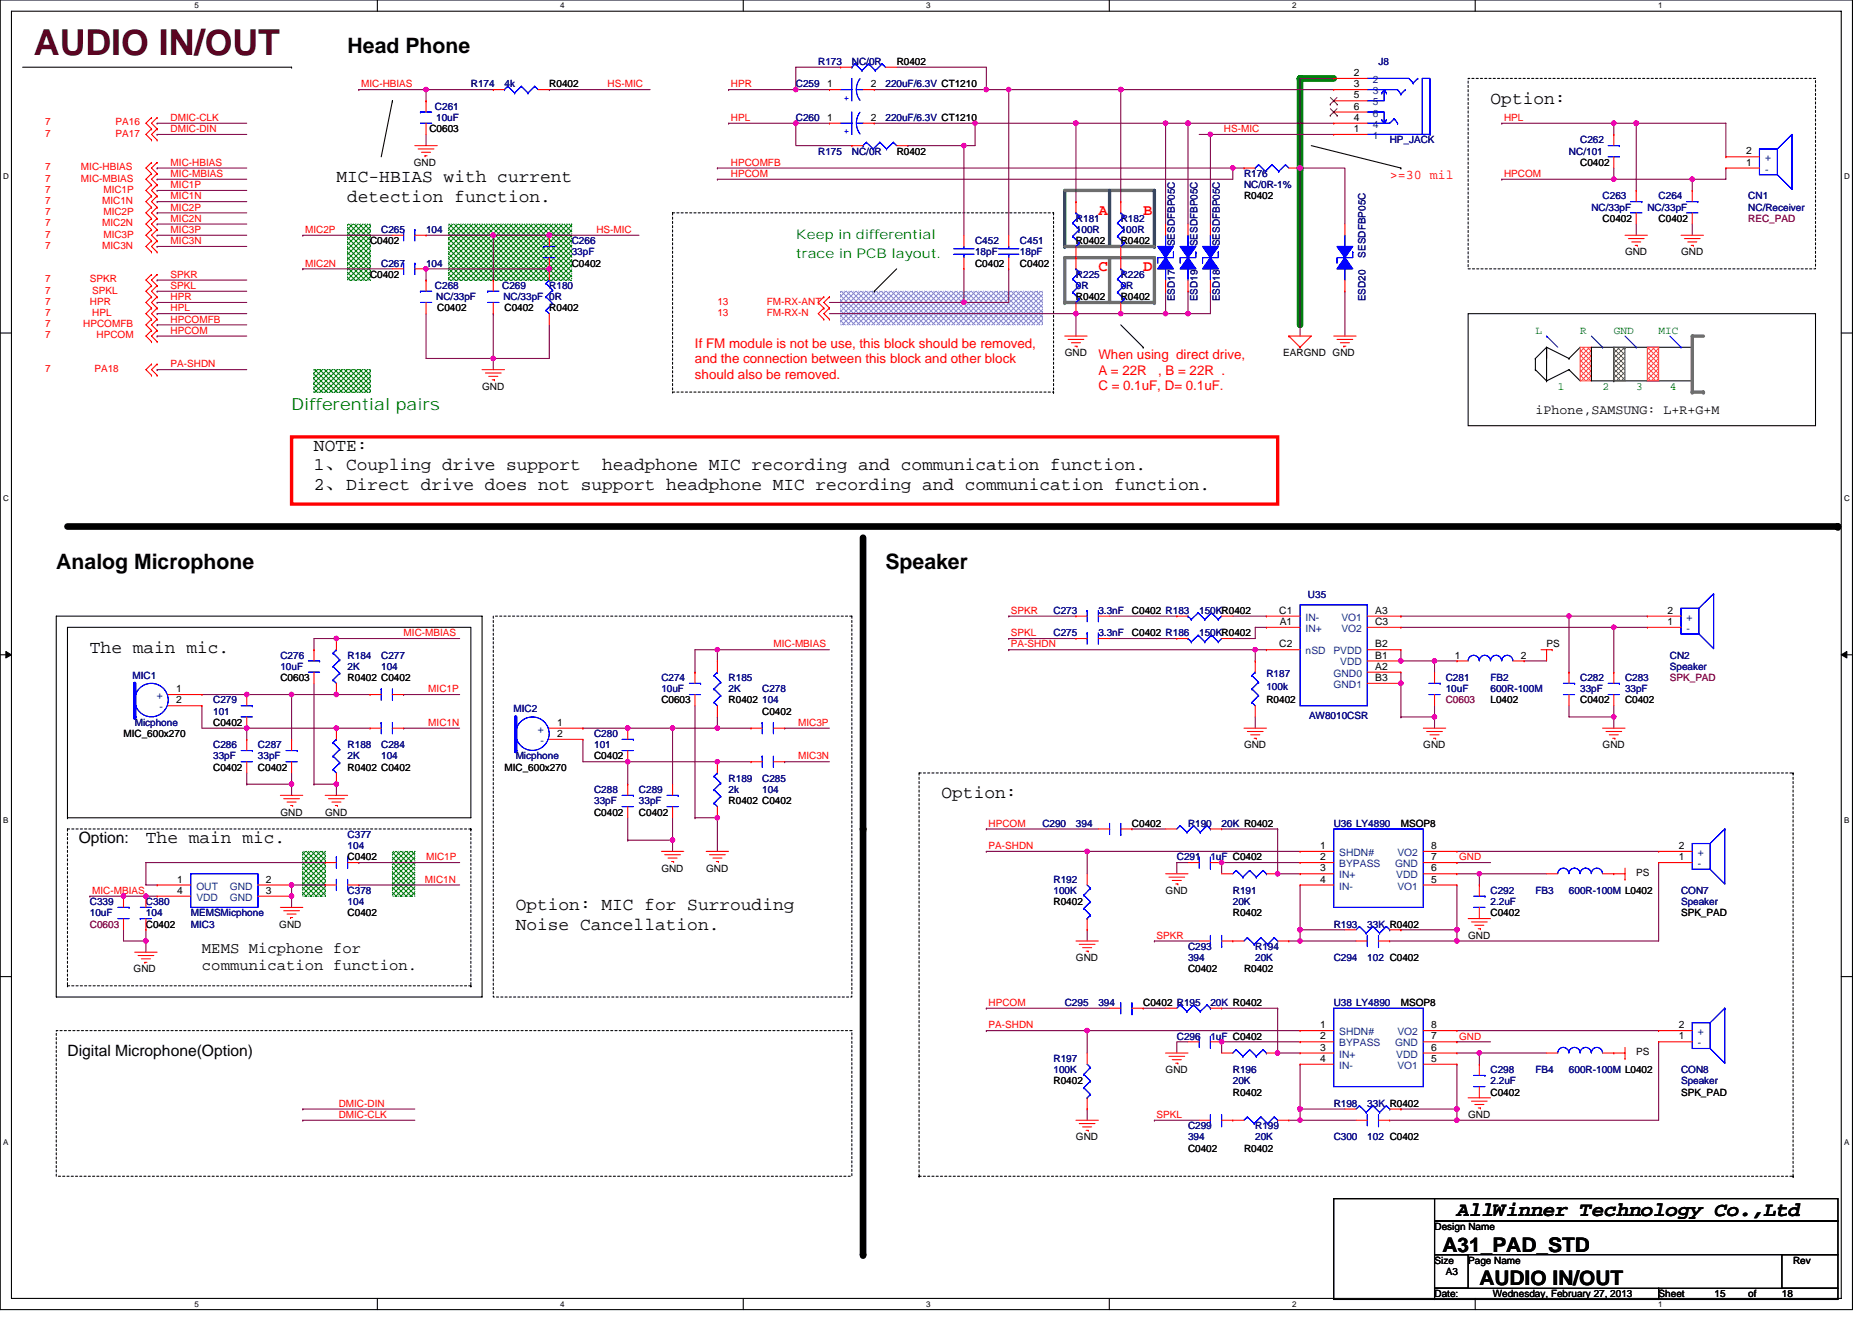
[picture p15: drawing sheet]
<svg xmlns="http://www.w3.org/2000/svg" width="297mm" height="210mm" viewBox="0 0 297 210" stroke-linecap="round" stroke-linejoin="round" font-family="sans-serif">
<defs><g id="words">
<text font-size="5.7" fill="#400000" x="5.4" y="8.7">AUDIO IN/OUT</text>
<g font-size="3.4">
<text x="55.2" y="8.4">Head Phone</text>
<text x="8.9" y="90.2">Analog Microphone</text>
<text x="140.5" y="90.2">Speaker</text>
</g>
<g font-size="3.2">
<text x="231.2" y="193">AllWinner Technology Co.,Ltd</text>
<text x="228.9" y="198.7">A31_PAD_STD</text>
<text x="234.7" y="203.9">AUDIO IN/OUT</text>
</g>
<g font-size="2.8">
<text x="236.5" y="16.5">Option:</text>
<text x="53.4" y="28.9">MIC-HBIAS with current</text>
<text x="55.1" y="32">detection function.</text>
<text x="49.8" y="71.6">NOTE:</text>
<text x="49.8" y="74.7">1、Coupling drive support</text>
<text x="49.8" y="77.7">2、Direct drive does not support headphone MIC recording and communication function.</text>
<text x="95.5" y="74.7">headphone MIC recording and communication function.</text>
<text x="14.3" y="103.6">The main mic.</text>
<text x="149.4" y="126.7">Option:</text>
<text x="23.2" y="133.8">The main mic.</text>
<text x="81.8" y="144.5">Option: MIC for Surrouding</text>
<text x="81.8" y="147.6">Noise Cancellation.</text>
</g>
<text font-size="2.6" fill="#008000" x="46.3" y="65.2">Differential pairs</text>
<g font-size="2.5" fill="#f00">
<text x="174.3" y="34.1">A</text>
<text x="181.4" y="34.1">B</text>
<text x="174.3" y="43">C</text>
<text x="181.4" y="43">D</text>
</g>
<g font-size="2.5">
<text x="12.5" y="133.8">Option:</text>
<text x="32" y="151.3">MEMS Micphone for</text>
<text x="32" y="154">communication function.</text>
<text x="10.7" y="167.6">Digital Microphone(Option)</text>
</g>
<g font-size="2.1" fill="#f00">
<text x="220.5" y="28.4">&gt;=30 mil</text>
<text x="110.3" y="55.2">If FM module is not be use, this block should be removed,</text>
<text x="110.3" y="57.7">and the connection between this block and other block</text>
<text x="174.3" y="57">When using direct drive,</text>
<text x="174.3" y="59.5">A = 22R</text>
<text x="183.8" y="59.5">, B = 22R .</text>
<text x="110.3" y="60.1">should also be removed.</text>
<text x="174.3" y="61.9">C = 0.1uF, D= 0.1uF.</text>
</g>
<g font-size="2.1" fill="#008000">
<text x="126.3" y="37.9">Keep in differential</text>
<text x="126.3" y="40.9">trace in PCB layout.</text>
</g>
<text font-size="2.1" x="243.6" y="65.7">iPhone,SAMSUNG: L+R+G+M</text>
<g font-size="1.8" fill="#008000">
<text x="243.6" y="52.9">L</text>
<text x="250.7" y="52.9">R</text>
<text x="256.1" y="52.9">GND</text>
<text x="263.2" y="52.9">MIC</text>
<text x="247.2" y="61.8">1</text>
<text x="254.3" y="61.8">2</text>
<text x="259.6" y="61.8">3</text>
<text x="265" y="61.8">4</text>
</g>
<g font-size="1.6" fill="#000080">
<text x="129.8" y="10.3">R173</text>
<text x="135.2" y="10.3">NC/0R</text>
<text x="218.7" y="10.3">J8</text>
<text x="69" y="17.4">C261</text>
<text x="74.7" y="13.9">R174</text>
<text x="80" y="13.9">4k</text>
<text x="126.3" y="13.9">C259</text>
<text x="140.5" y="13.9">220uF/6.3V CT1210</text>
<text x="69.2" y="19.2">10uF</text>
<text x="126.3" y="19.2">C260</text>
<text x="140.5" y="19.2">220uF/6.3V CT1210</text>
<text x="220.5" y="22.8">HP_JACK</text>
<text x="250.7" y="22.8">C262</text>
<text x="129.8" y="24.5">R175</text>
<text x="135.2" y="24.5">NC/0R</text>
<text x="197.4" y="28.1">R176</text>
<text x="197.4" y="29.9">NC/0R-1%</text>
<text x="249" y="24.5">NC/101</text>
<text x="170.7" y="35.2">R181</text>
<text x="177.8" y="35.2">R182</text>
<text x="252.5" y="33.4">NC/33pF</text>
<text x="254.3" y="31.6">C263</text>
<text x="261.4" y="33.4">NC/33pF</text>
<text x="263.2" y="31.6">C264</text>
<text x="277.4" y="31.6">CN1</text>
<text x="277.4" y="33.4">NC/Receiver</text>
<text x="60.5" y="37">C265</text>
<text x="67.6" y="37">104</text>
<text x="90.7" y="38.8">C266</text>
<text x="90.7" y="40.5">33pF</text>
<text x="154.7" y="38.8">C452</text>
<text x="154.7" y="40.5">18pF</text>
<text x="161.8" y="38.8">C451</text>
<text x="161.8" y="40.5">18pF</text>
<text x="170.7" y="37">100R</text>
<text x="177.8" y="37">100R</text>
<text x="186.4" y="39.1" transform="rotate(-90 186.4 39.1)">SESDFBP05C</text>
<text x="190" y="39.1" transform="rotate(-90 190 39.1)">SESDFBP05C</text>
<text x="193.5" y="39.1" transform="rotate(-90 193.5 39.1)">SESDFBP05C</text>
<text x="216.7" y="40.9" transform="rotate(-90 216.7 40.9)">SESDFBP05C</text>
<text x="60.5" y="42.3">C267</text>
<text x="67.6" y="42.3">104</text>
<text x="69" y="45.9">C268</text>
<text x="69.2" y="47.6">NC/33pF</text>
<text x="79.7" y="45.9">C269</text>
<text x="79.9" y="47.6">NC/33pF 0R</text>
<text x="87.2" y="45.9">R180</text>
<text x="170.7" y="44.1">R225</text>
<text x="170.7" y="45.9">0R</text>
<text x="177.8" y="44.1">R226</text>
<text x="177.8" y="45.9">0R</text>
<text x="186.4" y="47.8" transform="rotate(-90 186.4 47.8)">ESD17</text>
<text x="190" y="47.8" transform="rotate(-90 190 47.8)">ESD19</text>
<text x="193.5" y="47.8" transform="rotate(-90 193.5 47.8)">ESD18</text>
<text x="216.7" y="47.8" transform="rotate(-90 216.7 47.8)">ESD20</text>
<text x="207.5" y="94.9">U35</text>
<text x="167.2" y="97.4">C273</text>
<text x="167.2" y="101">C275</text>
<text x="174.3" y="97.4">3.3nF</text>
<text x="174.3" y="101">3.3nF</text>
<text x="190.3" y="101">150KR0402</text>
<text x="190.3" y="97.4">150KR0402</text>
<text x="21" y="107.7">MIC1</text>
<text x="44.5" y="104.5">C276</text>
<text x="44.5" y="106.3">10uF</text>
<text x="55.2" y="104.5">R184</text>
<text x="55.2" y="106.3">2K</text>
<text x="60.5" y="104.5">C277</text>
<text x="60.5" y="106.3">104</text>
<text x="201" y="107.4">R187</text>
<text x="265" y="104.5">CN2</text>
<text x="265" y="106.3">Speaker</text>
<text x="33.8" y="111.7">C279</text>
<text x="33.8" y="113.4">101</text>
<text x="81.5" y="113.1">MIC2</text>
<text x="104.9" y="108.1">C274</text>
<text x="104.9" y="109.9">10uF</text>
<text x="115.6" y="108.1">R185</text>
<text x="115.6" y="109.9">2K</text>
<text x="120.9" y="109.9">C278</text>
<text x="120.9" y="111.7">104</text>
<text x="201" y="109.5">100k</text>
<text x="229.4" y="108.1">C281</text>
<text x="229.4" y="109.9">10uF</text>
<text x="236.5" y="108.1">FB2</text>
<text x="236.5" y="109.9">600R-100M</text>
<text x="250.7" y="108.1">C282</text>
<text x="250.7" y="109.9">33pF</text>
<text x="257.8" y="108.1">C283</text>
<text x="257.8" y="109.9">33pF</text>
<text x="21.4" y="115.2">Micphone</text>
<text x="33.8" y="118.8">C286</text>
<text x="40.9" y="118.8">C287</text>
<text x="55.2" y="118.8">R188</text>
<text x="60.5" y="118.8">C284</text>
<text x="94.3" y="117">C280</text>
<text x="94.3" y="118.8">101</text>
<text x="207.7" y="114.2">AW8010CSR</text>
<text x="33.8" y="120.5">33pF</text>
<text x="40.9" y="120.5">33pF</text>
<text x="55.2" y="120.5">2K</text>
<text x="60.5" y="120.5">104</text>
<text x="81.8" y="120.5">Micphone</text>
<text x="94.3" y="125.9">C288</text>
<text x="101.4" y="125.9">C289</text>
<text x="115.6" y="124.1">R189</text>
<text x="115.6" y="125.9">2k</text>
<text x="120.9" y="124.1">C285</text>
<text x="120.9" y="125.9">104</text>
<text x="94.3" y="127.7">33pF</text>
<text x="101.4" y="127.7">33pF</text>
<text x="165.4" y="131.2">C290</text>
<text x="170.7" y="131.2">394</text>
<text x="188.5" y="131.2">R190</text>
<text x="193.8" y="131.2">20K R0402</text>
<text x="211.6" y="131.2">U36 LY4890</text>
<text x="55.2" y="133">C377</text>
<text x="55.2" y="134.8">104</text>
<text x="186.7" y="136.5">C291</text>
<text x="192.1" y="136.5">1uF C0402</text>
<text x="14.3" y="143.7">C339</text>
<text x="23.2" y="143.7">C380</text>
<text x="55.2" y="141.9">C378</text>
<text x="55.2" y="143.7">104</text>
<text x="167.2" y="140.1">R192</text>
<text x="167.2" y="141.9">100K</text>
<text x="195.6" y="141.9">R191</text>
<text x="195.6" y="143.7">20K</text>
<text x="236.5" y="141.9">C292</text>
<text x="236.5" y="143.7">2.2uF</text>
<text x="243.6" y="141.9">FB3</text>
<text x="249" y="141.9">600R-100M L0402</text>
<text x="266.7" y="141.9">CON7</text>
<text x="266.7" y="143.7">Speaker</text>
<text x="14.3" y="145.4">10uF</text>
<text x="23.2" y="145.4">104</text>
<text x="30.3" y="147.2">MIC3</text>
<text x="30.3" y="145.4">MEMSMicphone</text>
<text x="211.6" y="147.2">R193</text>
<text x="217" y="147.2">33K R0402</text>
<text x="188.5" y="150.8">C293</text>
<text x="188.5" y="152.5">394</text>
<text x="199.2" y="150.8">R194</text>
<text x="199.2" y="152.5">20K</text>
<text x="211.6" y="152.5">C294</text>
<text x="217" y="152.5">102 C0402</text>
<text x="168.9" y="159.7">C295</text>
<text x="174.3" y="159.7">394</text>
<text x="192.1" y="159.7">20K R0402</text>
<text x="211.6" y="159.7">U38 LY4890</text>
<text x="186.7" y="165">C296</text>
<text x="192.1" y="165">1uF C0402</text>
<text x="167.2" y="168.6">R197</text>
<text x="167.2" y="170.3">100K</text>
<text x="195.6" y="170.3">R196</text>
<text x="195.6" y="172.1">20K</text>
<text x="236.5" y="170.3">C298</text>
<text x="236.5" y="172.1">2.2uF</text>
<text x="243.6" y="170.3">FB4</text>
<text x="249" y="170.3">600R-100M L0402</text>
<text x="266.7" y="170.3">CON8</text>
<text x="266.7" y="172.1">Speaker</text>
<text x="188.5" y="179.2">C299</text>
<text x="199.2" y="179.2">R199</text>
<text x="211.6" y="175.7">R198</text>
<text x="217" y="175.7">33K R0402</text>
<text x="188.5" y="181">394</text>
<text x="199.2" y="181">20K</text>
<text x="211.6" y="181">C300</text>
<text x="217" y="181">102 C0402</text>
</g>
<g font-size="1.6">
<text x="142.3" y="10.3">R0402</text>
<text x="87.2" y="13.9">R0402</text>
<text x="131.3" y="13.8">1</text>
<text x="138.2" y="13.8">2</text>
<text x="214.8" y="12.1">2</text>
<text x="214.8" y="13.8">3</text>
<text x="214.8" y="15.6">5</text>
<text x="214.8" y="17.4">6</text>
<text x="68.1" y="21">C0603</text>
<text x="131.3" y="19.2">1</text>
<text x="138.2" y="19.2">2</text>
<text x="214.8" y="21">1</text>
<text x="214.8" y="19.2">4</text>
<text x="65.7" y="26.3">GND</text>
<text x="142.3" y="24.5">R0402</text>
<text x="250.7" y="26.3">C0402</text>
<text x="277" y="26.3">1</text>
<text x="277" y="24.5">2</text>
<text x="197.4" y="31.6">R0402</text>
<text x="254.3" y="35.2">C0402</text>
<text x="263.2" y="35.2">C0402</text>
<text x="58.7" y="38.8">C0402</text>
<text x="170.7" y="38.8">R0402</text>
<text x="177.8" y="38.8">R0402</text>
<text x="257.8" y="40.5">GND</text>
<text x="266.7" y="40.5">GND</text>
<text x="58.7" y="44.1">C0402</text>
<text x="90.7" y="42.3">C0402</text>
<text x="154.7" y="42.3">C0402</text>
<text x="161.8" y="42.3">C0402</text>
<text x="170.7" y="47.6">R0402</text>
<text x="177.8" y="47.6">R0402</text>
<text x="69.4" y="49.4">C0402</text>
<text x="80" y="49.4">C0402</text>
<text x="87.2" y="49.4">R0402</text>
<text x="168.9" y="56.5">GND</text>
<text x="203.6" y="56.5">EARGND GND</text>
<text x="76.5" y="61.9">GND</text>
<text x="179.6" y="97.4">C0402 R183</text>
<text x="179.6" y="101">C0402 R186</text>
<text x="203" y="97.4">C1</text>
<text x="203.1" y="99.2">A1</text>
<text x="218.2" y="97.4">A3</text>
<text x="218.2" y="99.2">C3</text>
<text x="264.6" y="99.2">1</text>
<text x="264.6" y="97.4">2</text>
<text x="203" y="102.7">C2</text>
<text x="218.2" y="102.7">B2</text>
<text x="218.2" y="104.5">B1</text>
<text x="218.2" y="106.3">A2</text>
<text x="230.8" y="104.5">1</text>
<text x="241.3" y="104.5">2</text>
<text x="245.4" y="102.8">PS</text>
<text x="28" y="109.9">1</text>
<text x="28" y="111.6">2</text>
<text x="44.5" y="108.1">C0603</text>
<text x="55.2" y="108.1">R0402 C0402</text>
<text x="104.9" y="111.7">C0603</text>
<text x="115.6" y="111.7">R0402</text>
<text x="120.9" y="113.4">C0402</text>
<text x="201" y="111.7">R0402</text>
<text x="218.2" y="108.1">B3</text>
<text x="236.5" y="111.7">L0402</text>
<text x="250.7" y="111.7">C0402</text>
<text x="257.8" y="111.7">C0402</text>
<text x="19.6" y="117">MIC_600x270</text>
<text x="33.8" y="115.2">C0402</text>
<text x="88.4" y="115.2">1</text>
<text x="88.4" y="117">2</text>
<text x="197.4" y="118.8">GND</text>
<text x="225.8" y="118.8">GND</text>
<text x="254.3" y="118.8">GND</text>
<text x="33.8" y="122.3">C0402</text>
<text x="40.9" y="122.3">C0402</text>
<text x="55.2" y="122.3">R0402 C0402</text>
<text x="80" y="122.3">MIC_600x270</text>
<text x="94.3" y="120.5">C0402</text>
<text x="44.5" y="129.4">GND</text>
<text x="51.6" y="129.4">GND</text>
<text x="94.3" y="129.4">C0402</text>
<text x="101.4" y="129.4">C0402</text>
<text x="115.6" y="127.7">R0402 C0402</text>
<text x="179.6" y="131.2">C0402</text>
<text x="222.3" y="131.2">MSOP8</text>
<text x="55.2" y="136.5">C0402</text>
<text x="209.5" y="134.7">1</text>
<text x="209.5" y="136.5">2</text>
<text x="227.1" y="136.5">7</text>
<text x="227.1" y="134.7">8</text>
<text x="266.4" y="136.5">1</text>
<text x="266.4" y="134.7">2</text>
<text x="28.1" y="141.9">4</text>
<text x="28.1" y="140.1">1</text>
<text x="42.2" y="140.1">2</text>
<text x="42.2" y="141.9">3</text>
<text x="104.9" y="138.3">GND</text>
<text x="112.1" y="138.3">GND</text>
<text x="167.2" y="143.7">R0402</text>
<text x="185" y="141.9">GND</text>
<text x="209.5" y="138.3">3</text>
<text x="209.5" y="140.1">4</text>
<text x="227.1" y="140.1">5</text>
<text x="227.1" y="138.3">6</text>
<text x="259.6" y="139">PS</text>
<text x="23.2" y="147.2">C0402</text>
<text x="44.3" y="147.2">GND</text>
<text x="55.2" y="145.4">C0402</text>
<text x="195.6" y="145.4">R0402</text>
<text x="233" y="149">GND</text>
<text x="236.5" y="145.4">C0402</text>
<text x="266.7" y="145.4">SPK_PAD</text>
<text x="21.2" y="154.3">GND</text>
<text x="170.7" y="152.5">GND</text>
<text x="188.5" y="154.3">C0402</text>
<text x="197.4" y="154.3">R0402</text>
<text x="181.4" y="159.7">C0402 R195</text>
<text x="222.3" y="159.7">MSOP8</text>
<text x="209.5" y="163.2">1</text>
<text x="209.5" y="165">2</text>
<text x="209.5" y="166.8">3</text>
<text x="227.1" y="165">7</text>
<text x="227.1" y="163.2">8</text>
<text x="227.1" y="166.8">6</text>
<text x="259.6" y="167.5">PS</text>
<text x="266.4" y="165">1</text>
<text x="266.4" y="163.2">2</text>
<text x="167.2" y="172.1">R0402</text>
<text x="185" y="170.3">GND</text>
<text x="195.6" y="173.9">R0402</text>
<text x="209.5" y="168.5">4</text>
<text x="227.1" y="168.5">5</text>
<text x="236.5" y="173.9">C0402</text>
<text x="266.7" y="173.9">SPK_PAD</text>
<text x="233" y="177.4">GND</text>
<text x="170.7" y="181">GND</text>
<text x="188.5" y="182.8">C0402</text>
<text x="197.4" y="182.8">R0402</text>
<text x="227.6" y="195.2">Design Name</text>
<text x="227.6" y="200.6">Size</text>
<text x="229.4" y="202.3">A3</text>
<text x="233" y="200.6">Page Name</text>
<text x="284.5" y="200.6">Rev</text>
<text x="227.6" y="205.9">Date:</text>
<text x="236.9" y="205.9">Wednesday, February 27, 2013</text>
<text x="263.2" y="205.9">Sheet</text>
<text x="272.1" y="205.9">15</text>
<text x="277.4" y="205.9">of</text>
<text x="282.7" y="205.9">18</text>
</g>
<g font-size="1.6" fill="#f00">
<text x="57.3" y="13.9">MIC-HBIAS</text>
<text x="96.4" y="13.9">HS-MIC</text>
<text x="116" y="13.9">HPR</text>
<text x="7.2" y="19.9">7</text>
<text x="7.2" y="21.7">7</text>
<text x="18.3" y="19.9">PA16</text>
<text x="18.3" y="21.7">PA17</text>
<text x="27.1" y="19.2">DMIC-CLK</text>
<text x="27.1" y="21">DMIC-DIN</text>
<text x="116" y="19.2">HPL</text>
<text x="194.2" y="21">HS-MIC</text>
<text x="238.7" y="19.2">HPL</text>
<text x="7.2" y="27">7</text>
<text x="7.2" y="28.8">7</text>
<text x="12.8" y="27">MIC-HBIAS</text>
<text x="12.8" y="28.8">MIC-MBIAS</text>
<text x="27.1" y="26.3">MIC-HBIAS</text>
<text x="27.1" y="28.1">MIC-MBIAS</text>
<text x="27.1" y="29.9">MIC1P</text>
<text x="116" y="28.1">HPCOM</text>
<text x="116" y="26.3">HPCOMFB</text>
<text x="238.7" y="28.1">HPCOM</text>
<text x="7.2" y="30.6">7</text>
<text x="7.2" y="34.1">7</text>
<text x="7.2" y="32.4">7</text>
<text x="7.2" y="35.9">7</text>
<text x="16.2" y="32.4">MIC1N</text>
<text x="16.2" y="35.9">MIC2N</text>
<text x="16.4" y="30.6">MIC1P</text>
<text x="16.4" y="34.1">MIC2P</text>
<text x="27.1" y="31.6">MIC1N</text>
<text x="27.1" y="33.4">MIC2P</text>
<text x="27.1" y="35.2">MIC2N</text>
<text x="7.2" y="37.7">7</text>
<text x="7.2" y="39.5">7</text>
<text x="16.2" y="39.5">MIC3N</text>
<text x="16.4" y="37.7">MIC3P</text>
<text x="27.1" y="37">MIC3P</text>
<text x="27.1" y="38.8">MIC3N</text>
<text x="48.4" y="37">MIC2P</text>
<text x="94.6" y="37">HS-MIC</text>
<text x="7.2" y="46.6">7</text>
<text x="7.2" y="44.8">7</text>
<text x="14.3" y="44.8">SPKR</text>
<text x="14.6" y="46.6">SPKL</text>
<text x="27.1" y="47.6">HPR</text>
<text x="27.1" y="44.1">SPKR</text>
<text x="27.1" y="45.9">SPKL</text>
<text x="48.4" y="42.3">MIC2N</text>
<text x="7.2" y="51.9">7</text>
<text x="7.2" y="50.1">7</text>
<text x="7.2" y="48.4">7</text>
<text x="7.2" y="53.7">7</text>
<text x="13.2" y="51.9">HPCOMFB</text>
<text x="14.3" y="48.4">HPR</text>
<text x="14.6" y="50.1">HPL</text>
<text x="15.3" y="53.7">HPCOM</text>
<text x="27.1" y="49.4">HPL</text>
<text x="27.1" y="51.2">HPCOMFB</text>
<text x="27.1" y="53">HPCOM</text>
<text x="113.8" y="48.4">13</text>
<text x="113.8" y="50.1">13</text>
<text x="121.7" y="48.4">FM-RX-ANT</text>
<text x="121.7" y="50.1">FM-RX-N</text>
<text x="7.2" y="59">7</text>
<text x="15" y="59">PA18</text>
<text x="27.1" y="58.3">PA-SHDN</text>
<text x="64" y="101">MIC-MBIAS</text>
<text x="160.4" y="97.4">SPKR</text>
<text x="160.4" y="101">SPKL</text>
<text x="122.7" y="102.8">MIC-MBIAS</text>
<text x="160.4" y="102.8">PA-SHDN</text>
<text x="68" y="109.9">MIC1P</text>
<text x="68" y="115.2">MIC1N</text>
<text x="126.6" y="115.2">MIC3P</text>
<text x="126.6" y="120.5">MIC3N</text>
<text x="156.9" y="131.2">HPCOM</text>
<text x="67.6" y="136.5">MIC1P</text>
<text x="156.9" y="134.8">PA-SHDN</text>
<text x="231.5" y="136.5">GND</text>
<text x="14.6" y="141.9">MIC-MBIAS</text>
<text x="67.4" y="140.1">MIC1N</text>
<text x="183.5" y="149">SPKR</text>
<text x="156.9" y="159.7">HPCOM</text>
<text x="156.9" y="163.2">PA-SHDN</text>
<text x="231.5" y="165">GND</text>
<text x="53.7" y="175.7">DMIC-DIN</text>
<text x="53.7" y="177.4">DMIC-CLK</text>
<text x="183.5" y="177.4">SPKL</text>
</g>
<g font-size="1.6" fill="#00f">
<text x="134.7" y="16" transform="rotate(-90 134.7 16)">+</text>
<text x="134.7" y="21.3" transform="rotate(-90 134.7 21.3)">+</text>
</g>
<g font-size="1.6" fill="#004080">
<text x="217.8" y="13.2">2</text>
<text x="217.8" y="14.9">3</text>
<text x="217.8" y="16.7">5</text>
<text x="217.8" y="22.1">1</text>
<text x="217.8" y="20.3">4</text>
<text x="217.8" y="18.5">6</text>
<text x="280.1" y="27.4">-</text>
<text x="280.1" y="25.6">+</text>
<text x="207.2" y="100.3">IN+</text>
<text x="207.2" y="98.5">IN-</text>
<text x="212.8" y="98.5">VO1</text>
<text x="212.8" y="100.3">VO2</text>
<text x="267.6" y="100.3">-</text>
<text x="267.6" y="98.5">+</text>
<text x="207.2" y="103.8">nSD</text>
<text x="211.6" y="103.8">PVDD</text>
<text x="211.6" y="107.4">GND0</text>
<text x="212.7" y="105.6">VDD</text>
<text x="24.9" y="111">+</text>
<text x="25.3" y="112.7">-</text>
<text x="211.6" y="109.2">GND1</text>
<text x="85.3" y="116.3">+</text>
<text x="85.7" y="118.1">-</text>
<text x="212.5" y="135.8">SHDN#</text>
<text x="212.5" y="137.6">BYPASS</text>
<text x="221.4" y="137.6">GND</text>
<text x="221.7" y="135.8">VO2</text>
<text x="269.4" y="137.6">-</text>
<text x="269.4" y="135.8">+</text>
<text x="31.2" y="143">VDD</text>
<text x="31.2" y="141.2">OUT</text>
<text x="36.5" y="141.2">GND</text>
<text x="36.5" y="143">GND</text>
<text x="212.5" y="139.4">IN+</text>
<text x="212.5" y="141.2">IN-</text>
<text x="221.5" y="139.4">VDD</text>
<text x="221.7" y="141.2">VO1</text>
<text x="212.5" y="164.3">SHDN#</text>
<text x="212.5" y="166.1">BYPASS</text>
<text x="212.5" y="167.9">IN+</text>
<text x="221.4" y="166.1">GND</text>
<text x="221.5" y="167.9">VDD</text>
<text x="221.7" y="164.3">VO2</text>
<text x="269.4" y="166.1">-</text>
<text x="269.4" y="164.3">+</text>
<text x="212.5" y="169.6">IN-</text>
<text x="221.7" y="169.6">VO1</text>
</g>
<g font-size="1.6" fill="#800080">
<text x="277.4" y="35.2">REC_PAD</text>
<text x="229.4" y="111.7">C0603</text>
<text x="265" y="108.1">SPK_PAD</text>
<text x="14.3" y="147.2">C0603</text>
</g>
<g font-size="1.3">
<text x="30.8" y="1.3">5</text>
<text x="88.9" y="1.3">4</text>
<text x="147" y="1.3">3</text>
<text x="205" y="1.3">2</text>
<text x="263.1" y="1.3">1</text>
<text x=".5" y="28.4">D</text>
<text x="292.6" y="28.4">D</text>
<text x=".5" y="79.5">C</text>
<text x="292.6" y="79.5">C</text>
<text x=".5" y="130.6">B</text>
<text x="292.6" y="130.6">B</text>
<text x=".5" y="181.7">A</text>
<text x="292.6" y="181.7">A</text>
<text x="30.8" y="207.4">5</text>
<text x="88.9" y="207.4">4</text>
<text x="147" y="207.4">3</text>
<text x="205" y="207.4">2</text>
<text x="263.1" y="207.4">1</text>
</g>
</g></defs>
<path d="M0 0h293.9v207.9h-293.9zM1.8 1.8h290.4v204.3h-290.4z" fill="none" stroke="#000" stroke-width=".17"/>
<g fill="#fff">
<path d="M30.8 .2h.7v1.4h-.7z"/>
<path d="M30.8 206.3h.7v1.4h-.7z"/>
</g>
<path d="M59.9 0v1.8M59.9 206.1v1.8" fill="none" stroke="#000" stroke-width=".17"/>
<g fill="#fff">
<path d="M88.9 .2h.7v1.4h-.7z"/>
<path d="M88.9 206.3h.7v1.4h-.7z"/>
</g>
<path d="M117.9 0v1.8M117.9 206.1v1.8" fill="none" stroke="#000" stroke-width=".17"/>
<g fill="#fff">
<path d="M147 .2h.7v1.4h-.7z"/>
<path d="M147 206.3h.7v1.4h-.7z"/>
</g>
<path d="M176 0v1.8M176 206.1v1.8" fill="none" stroke="#000" stroke-width=".17"/>
<g fill="#fff">
<path d="M205 .2h.7v1.4h-.7z"/>
<path d="M205 206.3h.7v1.4h-.7z"/>
</g>
<path d="M234.1 0v1.8M234.1 206.1v1.8" fill="none" stroke="#000" stroke-width=".17"/>
<g fill="#fff">
<path d="M263.1 .2h.7v1.4h-.7z"/>
<path d="M263.1 206.3h.7v1.4h-.7z"/>
<path d="M.5 27.3h.9v1.4h-.9z"/>
<path d="M292.6 27.3h.9v1.4h-.9z"/>
<path d="M.5 78.4h.9v1.4h-.9z"/>
<path d="M292.6 78.4h.9v1.4h-.9z"/>
</g>
<path d="M0 52.9h1.8M292.2 52.9h1.7" fill="none" stroke="#000" stroke-width=".17"/>
<g fill="#fff">
<path d="M.5 129.5h.8v1.4h-.8z"/>
<path d="M292.6 129.5h.9v1.4h-.9z"/>
</g>
<path d="M0 103.9h1.8M292.2 103.9h1.7" fill="none" stroke="#000" stroke-width=".17"/>
<path d="M.9 103.4l.9 .5-.9 .5zM292.2 103.9l.8-.5v1z" fill="#000" stroke="#000" stroke-width=".16"/>
<g fill="#fff">
<path d="M.5 180.5h.8v1.4h-.8z"/>
<path d="M292.6 180.5h.9v1.4h-.9z"/>
</g>
<g fill="none" stroke="#000" stroke-width=".17">
<path d="M3.6 10.7h42.7M46.3 10.7h.1M62.3 16h.1M62.3 16l-1.8 8.9M208.1 23.1l14.2 3.6M222.3 26.7h.1M138.7 46.2h.1M142.3 42.7l-3.6 3.5M177.8 51.6l3.6 3.5M181.4 55.1h.1M233 49.8h55.1v17.8h-55.1zM243.6 56.9v1.8"/>
<path d="M243.6 58.7h.1M243.6 56.9h.1M243.6 58.7l1.8 1.8M245.4 55.1h.1M245.4 55.1v1.8M245.4 55.1v5.4M245.4 55.1l3.6 1.8M245.4 55.1l-1.8 1.8M249 58.7h.1M249 56.9h.1M249 58.7l1.7 1.8M249 58.7l-3.6 1.8"/>
<path d="M250.7 55.1l-1.7 1.8M252.5 55.1h16v5.4h-16zM256.1 55.1v5.4M261.4 55.1v5.4M245.4 60.5h.1M256.1 60.5h.1M8.9 97.8h67.6v60.4h-67.6zM10.7 99.6h64v30.2h-64zM10.7 129.8h.1M0 155h1.8M292.2 155h1.7M211.6 190.2h16v16h-16z"/>
<path d="M227.6 190.2h64v3.6h-64zM227.6 193.8h64v5.3h-64zM227.6 199.1h5.4v5.4h-5.4zM282.7 199.1h8.9v5.4h-8.9zM227.6 204.5h35.6v1.7h-35.6zM263.2 204.5h28.4v1.7h-28.4z"/>
</g>
<path d="M10.7 83.6h280.9M136.9 85.3v113.8M291.6 83.6h.1M136.9 131.6h.1M136.9 199.1h.1" fill="none" stroke="#000" stroke-width="1.1"/>
<g fill="none" stroke="#000" stroke-width=".17" stroke-dasharray=".3 .3">
<path d="M233 12.4h55.1v30.3h-55.1zM106.7 33.8v28.4M106.7 33.8h60.5M167.2 33.8h.1M167.2 33.8v28.4M106.7 62.2h.1M106.7 62.2h60.5M167.2 62.2h.1M78.3 97.8h56.9v60.4h-56.9zM10.7 131.6h64M10.7 131.6v24.9M74.7 131.6h.1"/>
<path d="M74.7 131.6v24.9M145.8 122.7h138.7M145.8 122.7v64M284.5 122.7h.1M284.5 122.7v64M10.7 156.5h64M10.7 156.5h.1M74.7 156.5h.1M8.9 163.6h126.3v23.1h-126.3zM145.8 186.7h.1M145.8 186.7h138.7M284.5 186.7h.1"/>
</g>
<path d="M46.3 69.3h156.4v10.7h-156.4z" fill="none" stroke="#f00" stroke-width=".53"/>
<g fill="#008000" stroke="#008000" stroke-width=".17" stroke-dasharray="0 .3">
<path d="M71.2 35.6h19.5v8.8h-19.5z" fill-rule="evenodd"/>
<path d="M55.2 35.6h3.5v8.8h-3.5z" fill-rule="evenodd"/>
<path d="M49.8 58.7h8.9v3.5h-8.9z" fill-rule="evenodd"/>
<path d="M48 135.1h3.6v7.1h-3.6z" fill-rule="evenodd"/>
<path d="M62.3 135.1h3.5v7.1h-3.5z" fill-rule="evenodd"/>
</g>
<path d="M206.3 12.4v14.3M206.3 12.4h.1M206.3 12.4h5.3M206.3 26.7h.1M206.3 26.7v24.9" fill="none" stroke="#008000" stroke-width="1.1"/>
<path d="M133.4 46.2h32v5.4h-32z" fill-rule="evenodd" fill="#8080ff" stroke="#8080ff" stroke-width=".17" stroke-dasharray="0 .3"/>
<path d="M168.9 39.1h14.3M168.9 30.2h14.3M183.2 30.2h.1M168.9 48h.1M168.9 48v-7.1h14.3v7.1M168.9 48h14.3M176.1 40.9v7.1M183.2 48h.1" fill="none" stroke="#408080" stroke-width=".53"/>
<g fill="#ff8000" stroke="#ff8000" stroke-width=".17">
<path d="M250.7 55.1v5.4h1.8v-5.4z" fill-rule="evenodd"/>
<path d="M261.4 55.1v5.4h1.8v-5.4z" fill-rule="evenodd"/>
</g>
<path d="M270.3 53.3h-1.8v8.9M268.5 62.2h.1M268.5 62.2h1.8M270.3 62.2h.1" fill="none" stroke="#808040" stroke-width=".53"/>
<path d="M256.1 55.1v5.4h1.7v-5.4z" fill-rule="evenodd" fill="#808000" stroke="#808000" stroke-width=".17"/>
<g fill="none" stroke="#00f" stroke-width=".17">
<path d="M66.7 19.6h1.8M66.7 17.8h.1M66.7 17.8h1.8M80 14.2h.1M80.6 13.7h.1M80.6 13.7l1.1 1.1M80.6 13.7l-.6 .5M81.7 14.8h.1M82.7 13.7h.1M82.7 13.7l1.1 1.1M82.7 13.7l-1 1.1M83.8 14.8h.1"/>
<path d="M84.9 13.7h.1M84.9 13.7l.5 .5M84.9 13.7l-1.1 1.1M133.4 19.6h1.8M133.4 14.2h1.8M135.2 17.8v3.5M135.2 10.7h.1M135.2 12.4v3.6M135.7 10.1h.1M135.7 10.1l1.1 1.1M135.7 10.1l-.5 .6M135.9 19.6h1"/>
<path d="M135.9 19.5l.2 1.1 .4 .7M135.9 14.2h1M136.5 17.8l-.4 .7-.2 1M136.5 12.5a2.86 2.86 0 0 0 0 3.4M136.8 11.2h.1M137.8 10.1h.1M137.8 10.1l1.1 1.1M137.8 10.1l-1 1.1M138.9 11.2h.1M140 10.1h.1M140 10.1l.5 .6M140 10.1l-1.1 1.1"/>
<path d="M217 14.2h4.8l.5 .7M217 17.8h2.6v1.8M217 12.4h6.5l.7 .8M219.3 19h.1M219.3 14.8h.1M219.3 19l.3 .6M219.6 14.2v1.8h-2.6M219.6 14.2l-.3 .6M219.6 14.2l.4 .6M220 19h.1M220 14.8h.1M220 19l-.4 .6"/>
<path d="M221.2 18.8l-.7 .8h-3.5M221.2 18.8h.1M221.2 18.8l.6 .8M221.8 19.6h.1M222.3 14.9h.1M223 14.2h.1M223 14.2l-.7 .7M224.2 13.2h.1M225 12.4h.1M225 12.4l-.8 .8M64 36.4v1.8M65.8 36.4h.1"/>
<path d="M65.8 36.4v1.8M86.3 39.1h.1M86.3 39.1h1.8M136.9 23.1h.1M137.5 22.6h.1M137.5 22.6l1.1 1M137.5 22.6l-.6 .5M138.6 23.6h.1M139.6 22.6h.1M139.6 22.6l1.1 1M139.6 22.6l-1 1M140.7 23.6h.1"/>
<path d="M141.7 22.6h.1M141.7 22.6l.6 .5M141.7 22.6l-1 1M151.3 39.5h3.3M152.9 39.1v.4M158.5 39.5h3.2M160.1 39.1v.4M170.2 37.5h.1M170.2 35.4h.1M170.2 37.5l1.1 1.1M170.2 35.4l1.1 1M170.7 33.8h.1"/>
<path d="M170.7 33.8l.6 .5M171.3 38.6h.1M171.3 36.4h.1M171.3 34.3h.1M171.3 38.6l-.6 .5M171.3 36.4l-1.1 1.1M171.3 34.3l-1.1 1.1M177.3 37.5h.1M177.3 35.4h.1M177.3 37.5l1.1 1.1M177.3 35.4l1.1 1M177.8 33.8h.1"/>
<path d="M177.8 33.8l.6 .5M178.4 38.6h.1M178.4 36.4h.1M178.4 34.3h.1M178.4 38.6l-.6 .5M178.4 36.4l-1.1 1.1M178.4 34.3l-1.1 1.1M185 37.3v1.8M188.5 37.3v1.8M192.1 37.3v1.8M199.2 26.7h.1M199.7 26.1h.1"/>
<path d="M199.7 26.1l-.5 .6M199.7 26.1l1.1 1.1M200.8 27.2h.1M201.8 26.1h.1M201.8 26.1l1.1 1.1M201.8 26.1l-1 1.1M202.9 27.2h.1M204 26.1h.1M204 26.1l.5 .6M204 26.1l-1.1 1.1M213.4 37.3v1.8M217 21.3h9.9"/>
<path d="M225.7 21.3v-8.9h1.2v8.9M226.9 21.3h.1M255.2 24.9h1.8M255.2 23.1h1.8M257 23.1h.1M258.7 33.8h1.8M258.7 32h1.8M260.5 32h.1M267.6 33.8h1.8M267.6 32h1.8M269.4 32h.1M279.2 23.6h2.8v4.1h-2.8z"/>
<path d="M284.3 21.3v8.8l-2.3-2.4M284.3 21.3h.1M284.3 21.3l-2.3 2.3M64 41.8v1.8M65.8 41.8h.1M65.8 41.8v1.8M66.7 48h1.8M66.7 46.2h.1M66.7 46.2h1.8M77.4 48h1.8M77.4 46.2h.1M77.4 46.2h1.8"/>
<path d="M86.3 40.9h1.8M86.6 49.3h.1M86.6 47.1h.1M86.6 45h.1M86.6 49.3l.6 .5M86.6 47.1l1.1 1.1M86.6 45l1.1 1.1M87.2 44.4h.1M87.2 44.4l-.6 .6M87.7 48.2h.1M87.7 46.1h.1M87.7 48.2l-1.1 1.1"/>
<path d="M87.7 46.1l-1.1 1M151.3 40.4h3.3M152.9 40.4h.1M152.9 40.4v.5M158.5 40.4h3.2M160.1 40.4h.1M160.1 40.4v.5M170.2 46.4h.1M170.2 44.3h.1M170.2 46.4l1.1 1.1M170.2 44.3l1.1 1M170.7 42.7h.1"/>
<path d="M170.7 42.7l.6 .5M171.3 47.5h.1M171.3 45.3h.1M171.3 43.2h.1M171.3 47.5l-.6 .5M171.3 45.3l-1.1 1.1M171.3 43.2l-1.1 1.1M177.3 46.4h.1M177.3 44.3h.1M177.3 46.4l1.1 1.1M177.3 44.3l1.1 1M177.8 42.7h.1"/>
<path d="M177.8 42.7l.6 .5M178.4 47.5h.1M178.4 45.3h.1M178.4 43.2h.1M178.4 47.5l-.6 .5M178.4 45.3l-1.1 1.1M178.4 43.2l-1.1 1.1M185 42.7v1.7M186.2 40v.9h-2.5v.9M186.2 40h.1M188.5 42.7v1.7M189.8 40v.9h-2.5v.9"/>
<path d="M189.8 40h.1M192.1 42.7v1.7M193.3 40v.9h-2.5v.9M193.3 40h.1M213.4 42.7v1.7M214.6 40v.9h-2.5v.9M214.6 40h.1M245.4 53.3h.1M245.4 53.3l1.8 1.8M265 53.3l1.7 1.8M266.7 55.1h.1M172.5 96.9h.1"/>
<path d="M172.5 96.9v1.8M174.3 96.9v1.8M188.5 97.8h.1M188.5 97.8l.5 .5M189 98.3h.1M190.1 97.3h.1M190.1 97.3l1.1 1M190.1 97.3l-1.1 1M191.2 98.3h.1M192.2 97.3h.1M192.2 97.3l1.1 1M192.2 97.3l-1 1"/>
<path d="M193.3 98.3h.1M193.8 97.8l-.5 .5M206.3 96h10.7v16h-10.7zM266.7 96.5h2.9v4.1h-2.9zM271.9 94.2v8.8l-2.3-2.4M271.9 94.2h.1M271.9 94.2l-2.3 2.3M38.3 113.8h1.7M38.3 119.1h1.7M38.3 112h1.7M40 119.1h.1M40 112h.1"/>
<path d="M45.4 119.1h1.8M47.2 119.1h.1M48.9 106.7h1.8M48.9 104.9h1.8M50.7 104.9h.1M52.8 107.9h.1M52.8 105.8h.1M52.8 103.7h.1M52.8 117.9h.1M52.8 107.9l.6 .6M52.8 105.8l1.1 1M52.8 103.7l1.1 1"/>
<path d="M52.8 117.9l1.1 1.1M53.4 103.1h.1M53.4 117.3h.1M53.4 103.1l-.6 .6M53.4 117.3l-.6 .6M53.9 106.8h.1M53.9 104.7h.1M53.9 119h.1M53.9 106.8l-1.1 1.1M53.9 104.7l-1.1 1.1M53.9 119l-1.1 1M60.5 109.3h.1"/>
<path d="M60.5 114.7h.1M60.5 109.3v1.8M60.5 114.7v1.8M62.3 109.3v1.8M62.3 114.7v1.8M98.7 119.1h1.8M98.7 117.3h1.8M100.5 117.3h.1M109.4 110.2h1.8M109.4 108.5h1.8M111.2 108.5h.1M113.3 111.5h.1"/>
<path d="M113.3 109.3h.1M113.3 107.2h.1M113.3 111.5l.5 .5M113.3 109.3l1.1 1.1M113.3 107.2l1.1 1.1M113.8 106.7h.1M113.8 106.7l-.5 .5M114.4 110.4h.1M114.4 108.3h.1M114.4 110.4l-1.1 1.1M114.4 108.3l-1.1 1M120.9 114.7h.1"/>
<path d="M120.9 114.7v1.8M122.7 114.7v1.8M172.5 100.5h.1M172.5 100.5v1.7M174.3 100.5v1.7M188.5 101.3h.1M188.5 101.3l.5 .6M189 101.9h.1M190.1 100.8h.1M190.1 100.8l1.1 1.1M190.1 100.8l-1.1 1.1M191.2 101.9h.1"/>
<path d="M192.2 100.8h.1M192.2 100.8l1.1 1.1M192.2 100.8l-1 1.1M193.3 101.9h.1M193.8 101.3l-.5 .6M198.6 111.5h.1M198.6 109.3h.1M198.6 107.2h.1M198.6 111.5l.6 .5M198.6 109.3l1.1 1.1M198.6 107.2l1.1 1.1M199.2 106.7h.1"/>
<path d="M199.2 106.7l-.6 .5M199.7 110.4h.1M199.7 108.3h.1M199.7 110.4l-1.1 1.1M199.7 108.3l-1.1 1M226.7 110.2h1.8M226.7 108.5h1.8M228.5 108.5h.1M233 104.9a.88 .88 0 0 1 .8-.9 .88 .88 0 0 1 .9 .9 .89 .89 0 0 1 .9-.9 .89 .89 0 0 1 .9 .9 .89 .89 0 0 1 .9-.9 .89 .89 0 0 1 .9 .9 .89 .89 0 0 1 .9-.9 .89 .89 0 0 1 .8 .9M248.1 110.2h1.7M248.1 108.5h1.7M249.8 108.5h.1"/>
<path d="M255.2 110.2h1.8M255.2 108.5h1.8M257 108.5h.1M30.3 138.7h10.6v5.3h-10.6zM38.3 120.9h1.7M45.4 120.9h1.8M52.8 122.2h.1M52.8 120h.1M52.8 122.2l.6 .5M52.8 120l1.1 1.1M53.4 136h.1M53.4 139.6h.1"/>
<path d="M53.4 136v1.8M53.4 139.6v1.8M53.9 121.1h.1M53.9 121.1l-1.1 1.1M55.2 136v1.8M55.2 139.6v1.8M98.7 128h1.8M98.7 126.2h1.8M100.5 126.2h.1M105.8 128h1.8M105.8 126.2h1.8M107.6 126.2h.1"/>
<path d="M113.3 127.5h.1M113.3 125.3h.1M113.3 123.2h.1M113.3 127.5l.5 .5M113.3 125.3l1.1 1.1M113.3 123.2l1.1 1.1M113.8 122.7h.1M113.8 122.7l-.5 .5M114.4 126.4h.1M114.4 124.3h.1M114.4 126.4l-1.1 1.1M114.4 124.3l-1.1 1"/>
<path d="M120.9 120h.1M120.9 120v1.8M122.7 120v1.8M176.1 130.7v1.8M177.8 132.5h.1M177.8 130.7v1.8M187.3 131h.1M187.3 131l-.6 .6M187.3 131l1 1.1M188.3 132.1h.1M189.4 131h.1M189.4 131l-1.1 1.1"/>
<path d="M189.4 131l1.1 1.1M190.3 136v1.8M190.5 132.1h.1M191.5 131h.1M191.5 131l-1 1.1M191.5 131l.6 .6M192.1 137.8h.1M192.1 131.6h.1M192.1 136v1.8M196.1 138.2h.1M196.1 138.2l-.5 .5M196.1 138.2l1.1 1"/>
<path d="M197.2 139.2h.1M198.3 138.2h.1M198.3 138.2l-1.1 1M198.3 138.2l1 1M199.3 139.2h.1M200.4 138.2h.1M200.4 138.2l-1.1 1M200.4 138.2l.6 .5M201 138.7h.1M211.6 131.6h14.2v12.4h-14.2zM247.2 138.7a.88 .88 0 0 1 .9-.9 .88 .88 0 0 1 .8 .9M249 138.7a.88 .88 0 0 1 .8-.9 .88 .88 0 0 1 .9 .9"/>
<path d="M250.7 138.7a.88 .88 0 0 1 .9-.9 .88 .88 0 0 1 .9 .9M252.5 138.7a.88 .88 0 0 1 .9-.9 .88 .88 0 0 1 .9 .9M268.5 133.9h2.9v4.1h-2.9zM273.7 131.6v8.7l-2.3-2.3M273.7 131.6h.1M273.7 131.6l-2.3 2.3M18.7 145.8h1.8M18.7 144h1.8M20.5 144h.1M22.3 144h1.7M22.3 145.8h.1M22.3 145.8h1.7"/>
<path d="M172 142.1h.1M172 144.2h.1M172 142.1l1 1M172 144.2l1 1.1M172.5 145.8h.1M172.5 140.5l.5 .5M173 141h.1M173 143.1h.1M173 145.3h.1M173 145.3l-.5 .5M173 141l-1 1.1M173 143.1l-1 1.1"/>
<path d="M177.8 159.1v1.8M179.6 159.1v1.8M187.3 159.5h.1M187.3 159.5l-.6 .5M187.3 159.5l1 1M189.4 159.5h.1M189.4 159.5l-1.1 1M189.4 159.5l1.1 1M191.5 159.5h.1M191.5 159.5l-1 1M191.5 159.5l.6 .5M192.1 148.5v1.7"/>
<path d="M193.8 150.2h.1M193.8 148.5v1.7M197.9 148.8h.1M197.9 148.8l-.5 .6M197.9 148.8l1.1 1.1M199 149.9h.1M200.1 148.8h.1M200.1 148.8l-1.1 1.1M200.1 148.8l1 1.1M201.1 149.9h.1M202.2 148.8h.1M202.2 148.8l-1.1 1.1"/>
<path d="M202.2 148.8l.5 .6M202.7 149.4h.1M215.7 147h.1M215.7 147l-.5 .6M215.7 147l1.1 1.1M216.8 148.1h.1M217 148.5v1.7M217.8 147h.1M217.8 147l-1 1.1M217.8 147l1.1 1.1M218.7 150.2h.1M218.7 148.5v1.7"/>
<path d="M218.9 148.1h.1M220 147h.1M220 147l-1.1 1.1M220 147l.5 .6M220.5 147.6h.1M233.8 144h1.8M233.8 142.2h1.8M235.6 142.2h.1M172 170.5h.1M172 172.6h.1M172 170.5l1 1.1M172 172.6l1 1.1"/>
<path d="M172.5 174.2h.1M172.5 168.9l.5 .5M173 169.4h.1M173 171.6h.1M173 173.7h.1M173 173.7l-.5 .5M173 169.4l-1 1.1M173 171.6l-1 1M179.6 160.9h.1M188.3 160.5h.1M190.3 164.5v1.7M190.5 160.5h.1"/>
<path d="M192.1 160h.1M192.1 166.2h.1M192.1 176.9v1.8M192.1 164.5v1.7M193.8 178.7h.1M193.8 176.9v1.8M196.1 166.6h.1M196.1 166.6l-.5 .5M196.1 166.6l1.1 1.1M197.2 167.7h.1M197.9 177.3h.1M197.9 177.3l-.5 .5"/>
<path d="M197.9 177.3l1.1 1M198.3 166.6h.1M198.3 166.6l-1.1 1.1M198.3 166.6l1 1.1M199 178.3h.1M199.3 167.7h.1M200.1 177.3h.1M200.1 177.3l-1.1 1M200.1 177.3l1 1M200.4 166.6h.1M200.4 166.6l-1.1 1.1M200.4 166.6l.6 .5"/>
<path d="M201 167.1h.1M201.1 178.3h.1M202.2 177.3h.1M202.2 177.3l-1.1 1M202.2 177.3l.5 .5M202.7 177.8h.1M211.6 160h14.2v12.5h-14.2zM215.7 175.5h.1M215.7 175.5l-.5 .5M215.7 175.5l1.1 1.1M216.8 176.6h.1M217 176.9v1.8"/>
<path d="M217.8 175.5h.1M217.8 175.5l-1 1.1M217.8 175.5l1.1 1.1M218.7 178.7h.1M218.7 176.9v1.8M218.9 176.6h.1M220 175.5h.1M220 175.5l-1.1 1.1M220 175.5l.5 .5M220.5 176h.1M233.8 172.5h1.8M233.8 170.7h1.8"/>
<path d="M235.6 170.7h.1M247.2 167.1a.88 .88 0 0 1 .9-.9 .88 .88 0 0 1 .8 .9M249 167.1a.88 .88 0 0 1 .8-.9 .88 .88 0 0 1 .9 .9M250.7 167.1a.88 .88 0 0 1 .9-.9 .88 .88 0 0 1 .9 .9M252.5 167.1a.88 .88 0 0 1 .9-.9 .88 .88 0 0 1 .9 .9M268.5 162.3h2.9v4.1h-2.9zM273.7 160v8.7l-2.3-2.3M273.7 160h.1M273.7 160l-2.3 2.3"/>
<circle cx="24" cy="111.1" r="2.66"/>
<circle cx="84.5" cy="116.4" r="2.66"/>
</g>
<path d="M252.5 53.3l1.8 1.8M254.3 55.1h.1M257.8 53.3l1.8 1.8M259.6 55.1h.1" fill="none" stroke="#0000a0" stroke-width=".17"/>
<path d="M168.9 39.1h.1M168.9 30.2v8.9M176.1 30.2v8.9M183.2 39.1h.1M183.2 30.2v8.9" fill="none" stroke="#008080" stroke-width=".53"/>
<g fill="none" stroke="#800040" stroke-width=".17">
<path d="M24.9 19.6h.1M24.9 19.6h14.3M56.9 14.2h10.7v1.8M56.9 14.2h.1M67.6 14.2h.1M67.6 14.2h10.7M87.2 14.2h.1M87.2 14.2h16M115.6 19.6h.1M115.6 14.2h.1M115.6 19.6h16M115.6 14.2h16"/>
<path d="M126.3 14.2h.1M126.3 19.6h.1M126.3 19.6v3.5h8.9M133.4 10.7h-7.1v3.5M138.7 19.6h16M138.7 14.2h17.8M142.3 10.7h14.2v3.5M154.7 19.6h.1M154.7 19.6v3.5h-1.8M154.7 19.6h56.9M156.5 14.2h3.6v23.1M156.5 14.2h.1"/>
<path d="M160.1 14.2h.1M160.1 14.2h51.5M170.7 19.6v12.4M170.7 19.6h.1M177.8 14.2v17.8M177.8 14.2h.1M185 19.6h.1M185 19.6v16M188.5 19.6v16M188.5 19.6h.1M211.6 12.4h-5.3v14.3M238.3 19.6h.1"/>
<path d="M238.3 19.6h21.3M256.1 19.6v1.7M256.1 19.6h.1M259.6 19.6h.1M259.6 19.6h14.3v5.3M259.6 19.6v10.6M24.9 26.7h.1M24.9 28.4h.1M24.9 30.2h.1M24.9 32h.1M24.9 21.3h.1M24.9 37.3h.1"/>
<path d="M24.9 39.1h.1M24.9 33.8h.1M24.9 35.6h.1M24.9 26.7h14.3M24.9 28.4h14.3M24.9 30.2h14.3M24.9 32h14.3M24.9 21.3h14.3M24.9 37.3h14.3M24.9 39.1h14.3M24.9 33.8h14.3M24.9 35.6h14.3"/>
<path d="M48 37.3h.1M48 37.3h14.3M67.6 21.3v1.8M67.6 37.3h10.7M78.3 37.3v7.1M78.3 37.3h.1M78.3 37.3h23.1M87.2 37.3h.1M113.8 28.4h.1M113.8 26.7h.1M113.8 26.7h83.6M144.1 23.1h8.8v14.2"/>
<path d="M144.1 23.1h.1M190.3 21.3h1.8M192.1 21.3h.1M192.1 21.3h19.5M192.1 21.3v14.3M195.6 26.7v1.7h-81.8M195.6 26.7h.1M206.3 26.7h.1M206.3 26.7h7.1v8.9M206.3 26.7v26.6M238.3 28.4h.1M238.3 28.4h30.2"/>
<path d="M256.1 26.7v1.7M256.1 28.4h.1M259.6 35.6v1.7M268.5 28.4h.1M268.5 35.6v1.7M268.5 28.4v1.8M273.9 26.7v1.7h-5.4M24.9 48h.1M24.9 49.8h.1M24.9 51.6h.1M24.9 58.7h.1M24.9 53.3h.1"/>
<path d="M24.9 44.4h.1M24.9 46.2h.1M24.9 48h14.3M24.9 49.8h14.3M24.9 51.6h14.3M24.9 58.7h14.3M24.9 53.3h14.3M24.9 44.4h14.3M24.9 46.2h14.3M48 42.7h.1M48 42.7h14.3M67.6 42.7h.1"/>
<path d="M67.6 49.8v7.1h10.7M67.6 42.7v1.7M67.6 42.7h19.6M78.3 56.9v1.8M78.3 56.9h.1M78.3 49.8h.1M78.3 49.8v7.1M87.2 51.6v5.3h-8.9M131.6 48h21.3M131.6 49.8h39.1M152.9 48h.1M152.9 42.7v5.3"/>
<path d="M160.1 42.7v5.3h-7.2M170.7 49.8v3.5M170.7 49.8h.1M170.7 49.8h17.8M177.8 49.8h.1M185 46.2v3.6M188.5 49.8h.1M188.5 46.2v3.6M192.1 46.2v3.6h-3.6M213.4 46.2v7.1M160.1 97.8h.1M160.1 97.8h10.6"/>
<path d="M176.1 97.8h10.6M195.6 97.8h5.4M201 99.6h-1.8v1.7h-3.6M222.3 97.8h39.1M222.3 97.8h.1M222.3 99.6h33.8M249 97.8v8.9M256.1 99.6v7.1M256.1 99.6h.1M256.1 99.6h5.3M32 112v3.6h7.2M32 110.2h7.2"/>
<path d="M39.2 110.2h.1M39.2 115.6h.1M39.2 115.6v1.7M39.2 110.2h19.5M39.2 115.6h19.5M46.3 110.2v7.1M46.3 110.2h.1M49.8 108.5v16M53.4 110.2h.1M53.4 101.3h-3.6v1.8M53.4 101.3h.1M53.4 115.6h.1"/>
<path d="M53.4 101.3h19.5M64 110.2h.1M64 115.6h.1M64 110.2h8.9M64 115.6h8.9M92.5 117.3v3.6h7.1M92.5 115.6h.1M92.5 115.6h21.3M99.6 115.6h.1M106.7 115.6v8.9M106.7 115.6h.1M110.3 112v17.8"/>
<path d="M113.8 115.6h5.4M113.8 113.8h.1M113.8 104.9v-1.8h-3.5v3.6M113.8 103.1h.1M113.8 103.1h17.8M113.8 113.8v1.8M124.5 115.6h.1M124.5 115.6h7.1M160.1 101.3h.1M160.1 103.1h.1M160.1 101.3h10.6M160.1 103.1h39.1"/>
<path d="M176.1 101.3h10.6M199.2 113.8v1.8M199.2 103.1h1.8M199.2 103.1v1.8M222.3 103.1v1.8M222.3 104.9h.1M222.3 108.5h.1M222.3 113.8h.1M222.3 106.7v1.8M222.3 104.9h8.9M222.3 108.5v5.3M222.3 113.8h5.3"/>
<path d="M227.6 104.9h.1M227.6 104.9v1.8M227.6 112v1.8M227.6 113.8v1.8M241.8 104.9h3.6M249 112v1.8h7.1M256.1 113.8h.1M256.1 112v1.8M256.1 113.8v1.8M39.2 122.7v1.8M39.2 124.5h.1M39.2 124.5h7.1"/>
<path d="M46.3 122.7v1.8M46.3 124.5v1.7M49.8 124.5h.1M49.8 124.5h3.6v1.7M51.6 136.9h-28.4v3.6h1.7M56.9 136.9h.1M56.9 136.9h16M99.6 129.8v3.5M99.6 133.3h.1M99.6 120.9h.1M99.6 120.9v3.6M99.6 133.3h7.1"/>
<path d="M99.6 120.9h19.6M106.7 129.8v3.5M106.7 133.3v1.8M110.3 129.8h3.5v5.3M110.3 129.8h.1M113.8 120.9h.1M124.5 120.9h.1M124.5 120.9h7.1M156.5 131.6h.1M156.5 135.1h.1M156.5 131.6h17.8M156.5 135.1h16"/>
<path d="M172.5 135.1v3.6M172.5 135.1h33.8M179.6 131.6h5.4M188.5 136.9h-1.8v1.8M193.8 136.9v1.8M193.8 131.6h8.9M193.8 136.9h.1M193.8 136.9h12.5M202.7 131.6v7.1h3.6M202.7 131.6h.1M231.2 136.9h.1M231.2 135.1h32"/>
<path d="M231.2 138.7h3.5M231.2 136.9h5.3M234.7 138.7h.1M234.7 138.7v1.8M234.7 138.7h10.7M263.2 136.9v12.5h-32M14.3 142.2h.1M14.3 142.2h10.6M19.6 147.6v1.8h3.6M19.6 142.2h.1M23.2 149.4h.1M23.2 147.6v1.8"/>
<path d="M23.2 142.2h.1M23.2 149.4v1.7M46.3 142.2h.1M46.3 140.5h5.3M46.3 140.5h.1M46.3 140.5v3.5M56.9 140.5h.1M56.9 140.5h16M172.5 147.6v1.8M183.2 149.4h.1M183.2 149.4h7.1M204.5 149.4h1.8"/>
<path d="M206.3 140.5v7.1M206.3 149.4h8.9M206.3 147.6h.1M206.3 147.6h7.1M206.3 147.6v1.8M220.5 149.4h10.7M222.3 147.6h.1M222.3 147.6h8.9M231.2 140.5v7.1M231.2 149.4h.1M231.2 147.6h.1M231.2 147.6v1.8"/>
<path d="M48 176h.1M48 177.8h.1M48 176h17.8M48 177.8h17.8M156.5 160h.1M156.5 163.6h49.8M156.5 163.6h.1M156.5 160h19.6M172.5 163.6v3.5M172.5 176v1.8M181.4 160h3.6M183.2 177.8h.1"/>
<path d="M183.2 177.8h7.1M188.5 165.4h-1.8v1.7M193.8 165.4v1.7M193.8 160h8.9M193.8 165.4h.1M193.8 165.4h12.5M202.7 160h.1M202.7 160v7.1h3.6M204.5 177.8h1.8M206.3 176h.1M206.3 177.8h8.9M206.3 168.9v7.1"/>
<path d="M206.3 176h7.1M206.3 176v1.8M220.5 177.8h10.7M222.3 176h.1M222.3 176h8.9M231.2 168.9v7.1M231.2 177.8h.1M231.2 167.1h3.5M231.2 163.6h32M231.2 165.4h.1M231.2 176h.1M231.2 176v1.8"/>
<path d="M231.2 165.4h5.3M234.7 167.1h.1M234.7 167.1v1.8M234.7 167.1h10.7M263.2 165.4v12.4h-32"/>
</g>
<g fill="#f0f" stroke="#f0f" stroke-width=".17">
<circle cx="227.6" cy="104.9" r=".35"/>
<circle cx="222.3" cy="104.9" r=".35"/>
<circle cx="222.3" cy="108.4" r=".35"/>
<circle cx="227.6" cy="113.8" r=".35"/>
<circle cx="256.1" cy="99.6" r=".35"/>
<circle cx="248.9" cy="97.8" r=".35"/>
<circle cx="46.3" cy="124.4" r=".35"/>
<circle cx="39.1" cy="110.2" r=".35"/>
<circle cx="53.4" cy="110.2" r=".35"/>
<circle cx="53.4" cy="101.3" r=".35"/>
<circle cx="46.3" cy="110.2" r=".35"/>
<circle cx="53.4" cy="124.4" r=".35"/>
<circle cx="199.2" cy="103.1" r=".35"/>
<circle cx="256.1" cy="113.8" r=".35"/>
<circle cx="53.4" cy="115.6" r=".35"/>
<circle cx="106.7" cy="133.3" r=".35"/>
<circle cx="113.8" cy="120.9" r=".35"/>
<circle cx="99.6" cy="115.6" r=".35"/>
<circle cx="113.8" cy="115.6" r=".35"/>
<circle cx="113.8" cy="103.1" r=".35"/>
<circle cx="113.8" cy="129.8" r=".35"/>
<circle cx="106.7" cy="115.6" r=".35"/>
<circle cx="99.6" cy="120.9" r=".35"/>
<circle cx="67.6" cy="42.7" r=".35"/>
<circle cx="87.1" cy="37.3" r=".35"/>
<circle cx="78.3" cy="37.3" r=".35"/>
<circle cx="87.1" cy="42.7" r=".35"/>
<circle cx="126.3" cy="14.2" r=".35"/>
<circle cx="126.3" cy="19.5" r=".35"/>
<circle cx="259.6" cy="19.5" r=".35"/>
<circle cx="256.1" cy="19.5" r=".35"/>
<circle cx="256.1" cy="28.4" r=".35"/>
<circle cx="268.5" cy="28.4" r=".35"/>
<circle cx="67.6" cy="14.2" r=".35"/>
<circle cx="184.9" cy="19.5" r=".35"/>
<circle cx="177.8" cy="14.2" r=".35"/>
<circle cx="192.1" cy="21.3" r=".35"/>
<circle cx="39.1" cy="115.6" r=".35"/>
<circle cx="206.3" cy="147.6" r=".35"/>
<circle cx="202.7" cy="138.7" r=".35"/>
<circle cx="234.7" cy="138.7" r=".35"/>
<circle cx="193.8" cy="136.9" r=".35"/>
<circle cx="231.2" cy="149.3" r=".35"/>
<circle cx="231.2" cy="147.6" r=".35"/>
<circle cx="172.5" cy="135.1" r=".35"/>
<circle cx="206.3" cy="149.3" r=".35"/>
<circle cx="202.7" cy="167.1" r=".35"/>
<circle cx="206.3" cy="176" r=".35"/>
<circle cx="234.7" cy="167.1" r=".35"/>
<circle cx="231.2" cy="176" r=".35"/>
<circle cx="231.2" cy="177.8" r=".35"/>
<circle cx="193.8" cy="165.3" r=".35"/>
<circle cx="172.5" cy="163.6" r=".35"/>
<circle cx="206.3" cy="177.8" r=".35"/>
<circle cx="184.9" cy="49.8" r=".35"/>
<circle cx="188.5" cy="49.8" r=".35"/>
<circle cx="78.3" cy="56.9" r=".35"/>
<circle cx="177.8" cy="49.8" r=".35"/>
<circle cx="206.3" cy="26.7" r=".35"/>
<circle cx="188.5" cy="19.5" r=".35"/>
<circle cx="195.6" cy="26.7" r=".35"/>
<circle cx="23.1" cy="149.3" r=".35"/>
<circle cx="23.1" cy="142.2" r=".35"/>
<circle cx="46.3" cy="142.2" r=".35"/>
<circle cx="46.3" cy="140.4" r=".35"/>
<circle cx="19.6" cy="142.2" r=".35"/>
<circle cx="152.9" cy="48" r=".35"/>
<circle cx="170.7" cy="19.5" r=".35"/>
<circle cx="154.7" cy="19.5" r=".35"/>
<circle cx="156.5" cy="14.2" r=".35"/>
<circle cx="152.9" cy="23.1" r=".35"/>
<circle cx="170.7" cy="49.8" r=".35"/>
<circle cx="160" cy="14.2" r=".35"/>
</g>
<g fill="none" stroke="#f00" stroke-width=".17">
<path d="M24 18.7h.1M24 18.7l-.8 .9 .8 .8M24.9 18.7h.1M24.9 18.7l-.9 .9 .9 .8M67.6 19.6v1.7M67.6 16h.1M67.6 16v1.8M78.3 14.2h.1M78.3 14.2h1.7M85.4 14.2h1.8M131.6 19.6h.1M131.6 14.2h.1"/>
<path d="M131.6 19.6h1.8M131.6 14.2h1.8M133.4 10.7h.1M133.4 10.7h1.8M136.9 19.6h1.8M136.9 14.2h1.8M138.7 19.6h.1M138.7 14.2h.1M140.5 10.7h1.8M211.6 12.4h.1M211.6 14.2h.1M211.6 19.6h.1"/>
<path d="M211.6 16h.1M211.6 17.8h.1M211.6 19.6h5.4M211.6 14.2h5.4M211.6 12.4h5.4M211.6 16h5.4M211.6 17.8h5.4M24 27.6h.1M24 25.8h.1M24 29.3h.1M24 31.1h.1M24 32.9h.1"/>
<path d="M24 20.4h.1M24 22.2h.1M24 38.2h.1M24 36.4h.1M24 34.7h.1M24 25.8l-.8 .9 .8 .9M24 27.6l-.8 .8 .8 .9M24 29.3l-.8 .9 .8 .9M24 31.1l-.8 .9 .8 .9M24 20.4l-.8 .9 .8 .9M24 36.4l-.8 .9 .8 .9M24 38.2l-.8 .9 .8 .9"/>
<path d="M24 32.9l-.8 .9 .8 .9M24 34.7l-.8 .9 .8 .8M24.9 27.6h.1M24.9 25.8h.1M24.9 29.3h.1M24.9 31.1h.1M24.9 32.9h.1M24.9 20.4h.1M24.9 22.2h.1M24.9 38.2h.1M24.9 36.4h.1M24.9 34.7h.1"/>
<path d="M24.9 25.8l-.9 .9 .9 .9M24.9 27.6l-.9 .8 .9 .9M24.9 29.3l-.9 .9 .9 .9M24.9 31.1l-.9 .9 .9 .9M24.9 20.4l-.9 .9 .9 .9M24.9 36.4l-.9 .9 .9 .9M24.9 38.2l-.9 .9 .9 .9M24.9 32.9l-.9 .9 .9 .9M24.9 34.7l-.9 .9 .9 .8M62.3 37.3h1.7M65.8 23.1h3.6M65.8 37.3h1.8"/>
<path d="M66.4 23.6h2.5M66.9 24.2h1.4M67.4 24.7h.1M67.4 24.7h.4M67.6 37.3h.1M87.2 37.3h.1M87.2 37.3v1.8M135.2 23.1h.1M135.2 23.1h1.7M142.3 23.1h1.8M152.9 37.3v1.8M160.1 37.3v1.8"/>
<path d="M170.7 39.1v1.8M170.7 32h.1M170.7 32v1.8M177.8 39.1v1.8M177.8 32h.1M177.8 32v1.8M185 35.6v1.7M188.5 35.6v1.7M192.1 35.6v1.7M197.4 26.7h.1M197.4 26.7h1.8M204.5 26.7h1.8"/>
<path d="M211.6 21.3h.1M211.6 21.3h5.4M213.4 35.6v1.7M256.1 24.9v1.8M256.1 21.3h.1M256.1 21.3v1.8M257.8 37.3h3.6M258.4 37.9h2.5M258.9 38.4h1.4M259.5 38.9h.3M259.6 33.8v1.8M259.6 30.2h.1"/>
<path d="M259.6 30.2v1.8M259.8 38.9h.1M266.7 37.3h3.6M267.3 37.9h2.5M267.8 38.4h1.4M268.3 38.9h.4M268.5 33.8v1.8M268.5 30.2h.1M268.5 30.2v1.8M268.7 38.9h.1M273.9 26.7h.1M273.9 24.9h.1"/>
<path d="M273.9 26.7h5.3M273.9 24.9h5.3M24 59.6h.1M24 57.8h.1M24 52.5h.1M24 50.7h.1M24 48.9h.1M24 47.1h.1M24 54.2h.1M24 45.3h.1M24 43.6h.1M24 40h.1"/>
<path d="M24 57.8l-.8 .9 .8 .9M24 50.7l-.8 .9 .8 .9M24 47.1l-.8 .9 .8 .9M24 48.9l-.8 .9 .8 .9M24 52.5l-.8 .8 .8 .9M24 43.6l-.8 .8 .8 .9M24 45.3l-.8 .9 .8 .9M24.9 59.6h.1M24.9 57.8h.1M24.9 52.5h.1M24.9 50.7h.1M24.9 48.9h.1"/>
<path d="M24.9 47.1h.1M24.9 54.2h.1M24.9 45.3h.1M24.9 43.6h.1M24.9 40h.1M24.9 57.8l-.9 .9 .9 .9M24.9 50.7l-.9 .9 .9 .9M24.9 47.1l-.9 .9 .9 .9M24.9 48.9l-.9 .9 .9 .9M24.9 52.5l-.9 .8 .9 .9M24.9 43.6l-.9 .8 .9 .9M24.9 45.3l-.9 .9 .9 .9"/>
<path d="M62.3 42.7h1.7M65.8 42.7h1.8M67.6 48v1.8M67.6 44.4h.1M67.6 42.7h.1M67.6 44.4v1.8M76.5 58.7h3.5M77 59.2h2.5M77.6 59.7h1.4M78.3 48v1.8M78.3 44.4h.1M78.3 44.4v1.8"/>
<path d="M87.2 40.9v1.8M87.2 49.8v1.8M87.2 42.7h.1M87.2 42.7v1.7M130.7 48.9h.1M130.7 47.1h.1M130.7 50.7h.1M130.7 47.1l-.9 .9 .9 .9M130.7 48.9l-.9 .9 .9 .9M131.6 48.9h.1M131.6 47.1h.1M131.6 50.7h.1"/>
<path d="M131.6 47.1l-.9 .9 .9 .9M131.6 48.9l-.9 .9 .9 .9M152.9 42.7h.1M152.9 40.9v1.8M160.1 42.7h.1M160.1 40.9v1.8M168.9 53.3h3.6M169.5 53.9h2.5M170 54.4h1.4M170.6 54.9h.3M170.7 48v1.8M170.7 40.9h.1"/>
<path d="M170.7 40.9v1.8M170.9 54.9h.1M177.8 48v1.8M177.8 40.9h.1M177.8 40.9v1.8M185 46.2h.1M185 44.4v1.8M188.5 46.2h.1M188.5 44.4v1.8M192.1 46.2h.1M192.1 44.4v1.8M204.5 53.3h3.6l-1.8 1.8"/>
<path d="M204.5 53.3h.1M204.5 53.3l1.8 1.8M206.3 55.1h.1M211.6 53.3h3.6M212.1 53.9h2.5M212.7 54.4h1.4M213.2 54.9h.1M213.2 54.9h.4M213.4 46.2h.1M213.4 44.4v1.8M78.1 60.3h.3M78.4 60.3h.1"/>
<path d="M170.7 97.8h.1M170.7 97.8h1.8M174.3 97.8h1.8M186.7 97.8h.1M186.7 97.8h1.8M193.8 97.8h1.8M201 99.6h.1M201 97.8h.1M201 97.8h5.3M201 99.6h5.3M217 97.8h5.3M217 99.6h5.3"/>
<path d="M222.3 97.8h.1M222.3 99.6h.1M261.4 99.6h.1M261.4 97.8h.1M261.4 97.8h5.3M261.4 99.6h5.3M26.7 110.2h5.3M26.7 112h5.3M32 110.2h.1M32 112h.1M39.2 117.3h.1M39.2 113.8v1.8"/>
<path d="M39.2 110.2h.1M39.2 110.2v1.8M39.2 117.3v1.8M46.3 117.3h.1M46.3 117.3v1.8M49.8 106.7v1.8M49.8 103.1h.1M49.8 103.1v1.8M53.4 108.5v1.7M53.4 101.3h.1M53.4 115.6h.1M53.4 101.3v1.8"/>
<path d="M53.4 115.6v1.7M58.7 110.2h.1M58.7 115.6h.1M58.7 115.6h1.8M58.7 110.2h1.8M62.3 110.2h1.7M62.3 115.6h1.7M87.2 115.6h5.3M87.2 117.3h5.3M92.5 115.6h.1M92.5 117.3h.1M99.6 119.1v1.8"/>
<path d="M99.6 115.6h.1M99.6 115.6v1.7M110.3 110.2v1.8M110.3 106.7h.1M110.3 106.7v1.8M113.8 112v1.8M113.8 104.9h.1M113.8 104.9v1.8M119.2 115.6h.1M119.2 115.6h1.7M122.7 115.6h1.8M170.7 101.3h.1"/>
<path d="M170.7 101.3h1.8M174.3 101.3h1.8M186.7 101.3h.1M186.7 101.3h1.8M193.8 101.3h1.8M197.4 115.6h3.6M197.9 116.1h2.5M198.5 116.6h1.4M199 117.2h.3M199.2 112v1.8M199.2 104.9h.1M199.2 104.9v1.8"/>
<path d="M199.3 117.2h.1M201 103.1h.1M201 103.1h5.3M217 103.1h5.3M217 104.9h5.3M217 106.7h5.3M217 108.5h5.3M222.3 106.7h.1M222.3 103.1h.1M222.3 104.9h.1M222.3 108.5h.1M225.8 115.6h3.6"/>
<path d="M226.4 116.1h2.5M226.9 116.6h1.4M227.5 117.2h.3M227.6 110.2v1.8M227.6 106.7h.1M227.6 106.7v1.8M227.8 117.2h.1M231.2 104.9h.1M231.2 104.9h1.8M240.1 104.9h1.7M241.8 104.9h.1M244.5 103.1h1.8"/>
<path d="M245.4 103.1v1.8M246.3 103.1h.1M249 110.2v1.8M249 106.7h.1M249 106.7v1.8M254.3 115.6h3.5M254.8 116.1h2.5M255.4 116.6h1.4M255.9 117.2h.3M256.1 110.2v1.8M256.1 106.7h.1M256.1 106.7v1.8"/>
<path d="M256.2 117.2h.1M39.2 120.9v1.8M44.5 126.2h3.5M45 126.8h2.5M45.5 127.3h1.5M46.1 127.8h.3M46.3 120.9v1.8M46.4 127.8h.1M51.6 126.2h3.6M51.6 136.9h.1M51.6 136.9h1.8M52.1 126.8h2.5"/>
<path d="M52.7 127.3h1.4M53.2 127.8h.3M53.4 122.7v1.8M53.5 127.8h.1M55.2 136.9h1.7M99.6 128v1.8M99.6 124.5h.1M99.6 124.5v1.7M104.9 135.1h3.6M105.5 135.7h2.5M106 136.2h1.4M106.5 136.7h.4"/>
<path d="M106.7 128v1.8M106.7 124.5h.1M106.7 124.5v1.7M106.9 136.7h.1M112.1 135.1h3.5M112.6 135.7h2.5M113.1 136.2h1.5M113.7 136.7h.3M113.8 128v1.8M113.8 120.9h.1M113.8 120.9v1.8M114 136.7h.1"/>
<path d="M119.2 120.9h.1M119.2 120.9h1.7M122.7 120.9h1.8M172.5 138.7v1.8M174.3 131.6h1.8M177.8 131.6h1.8M179.6 131.6h.1M185 138.7h3.5M185 131.6h1.7M185.5 139.2h2.5M186 139.7h1.4M188.5 136.9h1.8"/>
<path d="M192.1 131.6h1.7M192.1 136.9h1.7M193.8 136.9h.1M193.8 131.6h.1M193.8 138.7h1.8M201 138.7h1.7M202.7 138.7h.1M206.3 135.1h.1M206.3 136.9h.1M206.3 138.7h.1M206.3 136.9h5.3M206.3 138.7h5.3"/>
<path d="M206.3 135.1h5.3M225.8 136.9h5.4M225.8 138.7h5.4M225.8 135.1h5.4M231.2 138.7h.1M231.2 136.9h.1M231.2 135.1h.1M245.4 138.7h1.8M254.3 138.7h1.8M256.1 138.7h1.7M256.1 138.7h.1M257.8 139.6h.1"/>
<path d="M257.8 137.8v1.8M263.2 136.9h.1M263.2 135.1h.1M263.2 136.9h5.3M263.2 135.1h5.3M19.6 145.8v1.8M19.6 142.2h.1M19.6 142.2v1.8M21.4 151.1h3.5M21.9 151.7h2.5M22.4 152.2h1.5M23 152.7h.1"/>
<path d="M23 152.7h.3M23.2 142.2v1.8M23.2 147.6h.1M23.2 145.8v1.8M24.9 142.2h.1M24.9 140.5h.1M24.9 140.5h5.4M24.9 142.2h5.4M40.9 140.5h5.4M40.9 142.2h5.4M44.5 144h3.5M45 144.5h2.5"/>
<path d="M45.5 145.1h1.5M46.1 145.6h.1M46.1 145.6h.3M46.3 140.5h.1M46.3 142.2h.1M51.6 140.5h.1M51.6 140.5h1.8M55.2 140.5h1.7M170.7 149.4h3.6M171.3 149.9h2.5M171.8 150.4h1.4M172.3 151h.4"/>
<path d="M172.5 147.6h.1M172.5 145.8v1.8M172.7 151h.1M186.6 140.3h.3M186.9 140.3h.1M190.3 149.4h1.8M193.8 149.4h1.8M195.6 149.4h1.8M195.6 149.4h.1M202.7 149.4h1.8M204.5 149.4h.1M206.3 140.5h.1"/>
<path d="M206.3 140.5h5.3M213.4 147.6h1.8M215.2 149.4h1.8M218.7 149.4h1.8M220.5 149.4h.1M220.5 147.6h1.8M222.3 147.6h.1M225.8 140.5h5.4M231.2 140.5h.1M233 145.8h3.5M233.5 146.3h2.5M234 146.9h1.5"/>
<path d="M234.6 147.4h.3M234.7 144v1.8M234.7 140.5h.1M234.7 140.5v1.7M234.9 147.4h.1M170.7 177.8h3.6M171.3 178.3h2.5M171.8 178.9h1.4M172.3 179.4h.4M172.5 167.1v1.8M172.5 176h.1M172.5 174.2v1.8"/>
<path d="M172.7 179.4h.1M176.1 160h1.7M179.6 160h1.8M181.4 160h.1M185 167.1h3.5M185 160h1.7M185.5 167.7h2.5M186 168.2h1.4M186.6 168.7h.3M186.9 168.7h.1M188.5 165.4h1.8M190.3 177.8h1.8"/>
<path d="M192.1 165.4h1.7M192.1 160h1.7M193.8 167.1h1.8M193.8 160h.1M193.8 165.4h.1M193.8 177.8h1.8M195.6 177.8h1.8M195.6 177.8h.1M201 167.1h1.7M202.7 167.1h.1M202.7 177.8h1.8M204.5 177.8h.1"/>
<path d="M206.3 163.6h.1M206.3 165.4h.1M206.3 167.1h.1M206.3 168.9h.1M206.3 167.1h5.3M206.3 163.6h5.3M206.3 165.4h5.3M206.3 168.9h5.3M213.4 176h1.8M215.2 177.8h1.8M218.7 177.8h1.8M220.5 177.8h.1"/>
<path d="M220.5 176h1.8M222.3 176h.1M225.8 167.1h5.4M225.8 163.6h5.4M225.8 165.4h5.4M225.8 168.9h5.4M231.2 168.9h.1M231.2 167.1h.1M231.2 165.4h.1M231.2 163.6h.1M233 174.2h3.5M233.5 174.8h2.5"/>
<path d="M234 175.3h1.5M234.6 175.9h.3M234.7 172.5v1.7M234.7 168.9h.1M234.7 168.9v1.8M234.9 175.9h.1M245.4 167.1h1.8M254.3 167.1h1.8M256.1 167.1h1.7M256.1 167.1h.1M257.8 168h.1M257.8 166.2v1.8"/>
<path d="M263.2 165.4h.1M263.2 163.6h.1M263.2 163.6h5.3M263.2 165.4h5.3"/>
</g>
<g fill="#00f" stroke="#00f" stroke-width=".17">
<path d="M183.7 39.1h2.5l-1.2 1.8z" fill-rule="evenodd"/>
<path d="M185 40.9l1.2 1.8h-2.5z" fill-rule="evenodd"/>
<path d="M183.7 39.1h2.5l-1.2 1.8z" fill-rule="evenodd"/>
<path d="M185 40.9l1.2 1.8h-2.5z" fill-rule="evenodd"/>
<path d="M190.8 39.1h2.5l-1.2 1.8z" fill-rule="evenodd"/>
<path d="M192.1 40.9l1.2 1.8h-2.5z" fill-rule="evenodd"/>
<path d="M190.8 39.1h2.5l-1.2 1.8z" fill-rule="evenodd"/>
<path d="M192.1 40.9l1.2 1.8h-2.5z" fill-rule="evenodd"/>
<path d="M212.1 39.1h2.5l-1.2 1.8z" fill-rule="evenodd"/>
<path d="M213.4 40.9l1.2 1.8h-2.5z" fill-rule="evenodd"/>
<path d="M212.1 39.1h2.5l-1.2 1.8z" fill-rule="evenodd"/>
<path d="M213.4 40.9l1.2 1.8h-2.5z" fill-rule="evenodd"/>
<path d="M187.3 39.1h2.5l-1.3 1.8z" fill-rule="evenodd"/>
<path d="M188.5 40.9l1.3 1.8h-2.5z" fill-rule="evenodd"/>
<path d="M187.3 39.1h2.5l-1.3 1.8z" fill-rule="evenodd"/>
<path d="M188.5 40.9l1.3 1.8h-2.5z" fill-rule="evenodd"/>
</g>
<path d="M21.4 113.8h.1M21.4 108.5v5.3M81.8 119.1h.1M81.8 113.8v5.3" fill="none" stroke="#00f" stroke-width=".53"/>
<path d="M211.1 16.6h.1M211.1 18.3h.1M211.1 15.5l1.1 1.1M211.1 17.3l1.1 1M212.1 15.5l-1 1.1M212.1 17.3l-1 1M212.2 16.6h.1M212.2 18.3h.1" fill="none" stroke="#804000" stroke-width=".16"/>
<use href="#words"/>
</svg>
